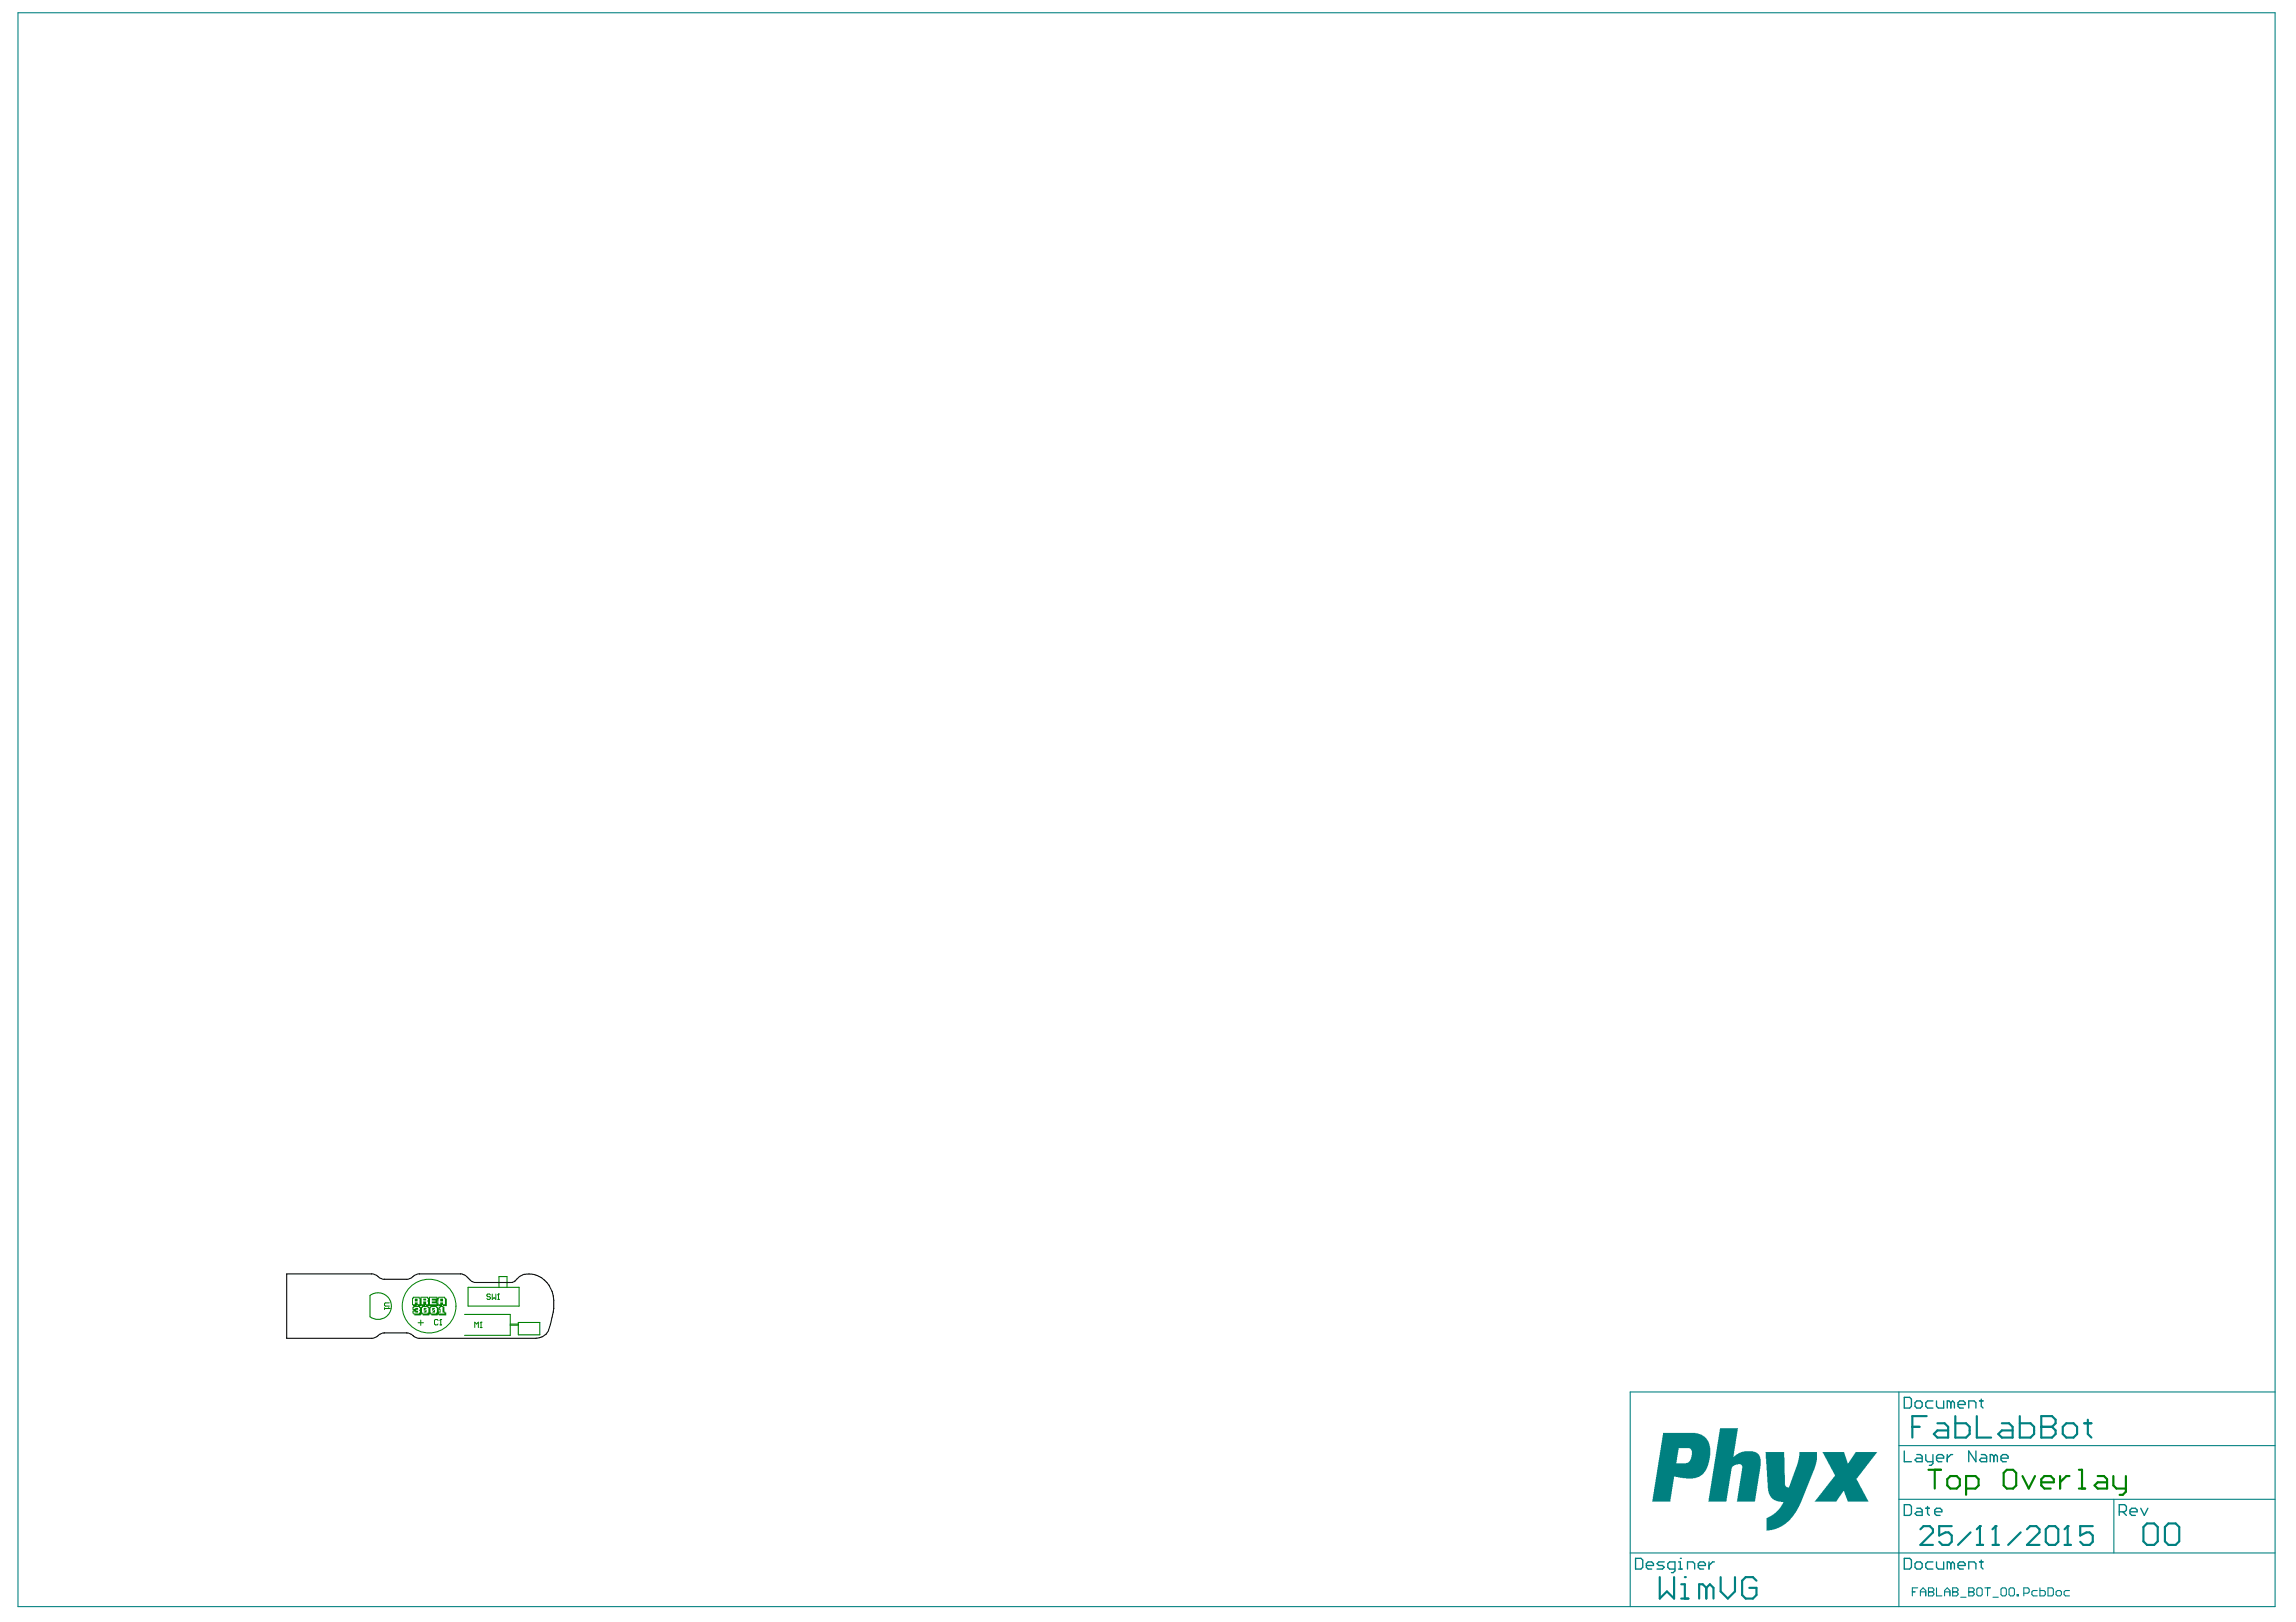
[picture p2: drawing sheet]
<svg xmlns="http://www.w3.org/2000/svg" width="297mm" height="210mm" viewBox="0 0 297 210" stroke-linecap="round" stroke-linejoin="round" font-family="sans-serif">
<g fill="#008080">
<path d="M235.8 187.9h2.8l.4 1.5 .2-.1 .9-1.4h2.8l-2.6 3.3a.38 .38 0 0 0 .1 .5l1.3 2.6h-2.6l-.5-1.3h-.1l-.9 1.3h-2.8l2.2-2.8 .1-.3a.34 .34 0 0 0 .1-.5z"/>
<path d="M228.4 187.9h2.4l.1 4.2 .1 .2 .3 .2h.2l1.1-3.1 .2-1v-.5h2.3v1.1l-.4 1.2-1.9 4.6-.7 1.3-1.1 1.1-.9 .6-.8 .2-.8 .1v-1.2a.45 .45 0 0 1 .4-.6l.8-.5 .5-.5 .5-.9-.6-.1-.6-.2-.4-.3-.3-.5-.1-.7z"/>
<path d="M222.5 184.8h2.4l-.7 3.7 .8-.5 .7-.2 1.3 .1 .4 .2 .3 .4 .1 .3v.9l-.8 4.6h-2.3l.7-4.1a.58 .58 0 0 0-.1-.7h-.7l-.3 .2a.59 .59 0 0 0-.3 .7l-.7 3.9h-2.3z"/>
<path d="M215.1 185.4h4.2l.9 .3 .6 .5 .4 .7 .1 .5-.1 1.3-.2 .9-.3 .7-.3 .4-.5 .4-.9 .2h-.9l-1.5-.2-.5 3.2h-2.4zM217.2 187.4l-.3 2h1.2l.3-.1 .4-.5 .1-.8a.56 .56 0 0 0-.3-.6z"/>
</g>
<g fill="none" stroke="#008080" stroke-width=".14">
<path d="M2.3 1.7h292v206.2h-292zM245.7 180.1v27.8M245.7 194h48.6M245.7 187.1h48.6M273.5 194v7M294.3 180.1h-83.4v27.8M210.9 201h83.4M247.4 206h.4M248.1 205.5h-.7v1M248.4 206h.7M248.4 206.5v-.7l.4-.3 .3 .3v.7M249.5 206h.1"/>
<path d="M249.5 205.5h.5l.2 .2v.1l-.2 .2 .2 .2v.2l-.2 .1h-.5zM249.5 206h.5M250.5 205.5v1h.7M251.6 206h.7M251.6 206.5v-.7l.3-.3 .4 .3v.7M252.6 206h.1M252.6 205.5h.5l.2 .2v.1l-.2 .2 .2 .2v.2l-.2 .1h-.5zM252.6 206h.5M253.7 206.7h.7M254.7 206h.1M254.7 205.5h.5l.2 .2v.1l-.2 .2 .2 .2v.2l-.2 .1h-.5zM254.7 206h.5"/>
<path d="M255.7 205.7l.2-.2h.4l.1 .2v.7l-.1 .1h-.4l-.2-.1zM256.8 205.5h.7M257.1 205.5v1M257.8 206.7h.7M258.9 205.7l.1-.2h.4l.2 .2v.7l-.2 .1h-.4l-.1-.1zM259.9 205.7l.2-.2h.3l.2 .2v.7l-.2 .1h-.3l-.2-.1zM261 206.4h.1v.1h-.1zM261.8 206.2h.5l.2-.2v-.3l-.2-.2h-.5v1M263.6 205.8h-.6l-.1 .2v.4l.1 .1h.6M263.9 205.5v1h.5l.2-.1v-.4l-.2-.2h-.5M265 205.5h.5l.1 .2v.7l-.1 .1h-.5zM266 206l.2-.2h.3l.2 .2v.4l-.2 .1h-.3l-.2-.1z"/>
<path d="M267.7 205.8h-.5l-.2 .2v.4l.2 .1h.5"/>
</g>
<g fill="none" stroke="#008080" stroke-width=".17">
<path d="M246.4 194.7h.7l.2 .3v.9l-.2 .2h-.7zM246.4 180.8h.7l.2 .3v.9l-.2 .2h-.7zM246.4 187.8v1.4h.9M247.8 181.5l.2-.2h.4l.3 .2v.5l-.3 .2h-.4l-.2-.2zM248 195.2h.4l.3 .2v.7h-.7l-.2-.2 .2-.3h.7M248 188.2h.4l.3 .3v.7h-.7l-.2-.3 .2-.2h.7M249.1 195.2h.5M249.1 188.2v.7l.3 .3h.7M249.4 195v.9l.2 .2M250.1 181.3h-.7l-.3 .2v.5l.3 .2h.7M250.1 188.2v1.2l-.3 .2h-.2M250.3 195.6h.9v-.2l-.2-.2h-.5l-.2 .2v.5l.2 .2h.5"/>
<path d="M250.5 188.7h1v-.2l-.3-.3h-.4l-.3 .3v.4l.3 .3h.4M250.5 181.3v.7l.3 .2h.7v-.9M251.9 188.2v1M252.4 181.5l-.2-.2h-.3v.9M252.4 181.5l.2-.2 .2 .2v.7M252.4 181.5v.7M252.6 188.2h-.2l-.5 .5M253.3 181.8h.9v-.3l-.2-.2h-.5l-.2 .2v.5l.2 .2h.5M254.7 182.2v-.9h.7l.2 .2v.7M255.6 187.8v1.4l-.9-1.4v1.4M256.1 181.3h.5M256.3 188.2h.5l.2 .3v.7h-.7l-.2-.3 .2-.2h.7"/>
<path d="M256.3 181.1v.9l.3 .2M257.9 188.5l-.2-.3h-.2v1M257.9 188.5v.7M257.9 188.5l.3-.3 .2 .3v.7M258.9 188.7h.9v-.2l-.2-.3h-.5l-.2 .3v.4l.2 .3h.5M274.2 195.6h.7l.2-.2v-.4l-.2-.3h-.7v1.4M274.6 195.6l.5 .5M275.6 195.6h.9v-.2l-.2-.2h-.5l-.2 .2v.5l.2 .2h.5M277 195.2l.4 .9 .5-.9M211.6 201.7h.7l.2 .2v.9l-.2 .3h-.7zM213 202.6h.9v-.2l-.2-.3h-.5l-.2 .3v.4l.2 .3h.5M215.3 202.1h-.7l-.2 .3 .2 .2h.5l.2 .2-.2 .3h-.7"/>
<path d="M216.7 203.1h-.7l-.2-.3v-.4l.2-.3h.7v1.2l-.2 .2h-.3M217.2 203.1h.4M217.2 202.1h.2v1M217.4 201.7h.1M218.3 203.1v-1h.7l.2 .3v.7M219.7 202.6h.9v-.2l-.2-.3h-.5l-.2 .3v.4l.2 .3h.5M221.1 202.1v1M221.8 202.1h-.2l-.5 .5M246.4 201.7h.7l.2 .2v.9l-.2 .3h-.7zM247.8 202.4l.2-.3h.4l.3 .3v.4l-.3 .3h-.4l-.2-.3zM250.1 202.1h-.7l-.3 .3v.4l.3 .3h.7M250.5 202.1v.7l.3 .3h.7v-1"/>
<path d="M252.4 202.4l-.2-.3h-.3v1M252.4 202.4v.7M252.4 202.4l.2-.3 .2 .3v.7M253.3 202.6h.9v-.2l-.2-.3h-.5l-.2 .3v.4l.2 .3h.5M254.7 203.1v-1h.7l.2 .3v.7M256.1 202.1h.5M256.3 201.9v.9l.3 .3"/>
</g>
<g fill="none" stroke="#008080" stroke-width=".28">
<path d="M247.4 184.6h.9M248.4 197.9l.5-.4h.8l.4 .4v.4l-1.7 1.6h1.7M249.3 183.3h-1.9v2.7M250.6 184.2h1l.4 .4v1.4h-1.4l-.4-.4 .4-.5h1.4M252.5 197.5h-1.6v1.2l.8-.4h.4l.4 .4v.8l-.4 .4h-.8l-.4-.4M253 183.3v2.7h1.4l.4-.4v-1l-.4-.4h-1.4M254.9 198.3l-1.6 1.6M255.7 183.3v2.7h1.9M255.7 199.9h.9M256.1 197.5h.1M256.1 197.5v2.4M256.1 197.5l-.4 .4"/>
<path d="M257.8 199.9h.8M258.2 197.5h.1M258.2 197.5v2.4M258.2 197.5l-.4 .4M259 184.2h.9l.5 .4v1.4h-1.4l-.5-.4 .5-.5h1.4M261.3 183.3v2.7h1.4l.5-.4v-1l-.5-.4h-1.4M261.4 198.3l-1.6 1.6M262.2 197.9l.4-.4h.8l.5 .4v.4l-1.7 1.6h1.7M264.1 184.6h.1M264.1 183.3h1.4l.4 .4v.5l-.4 .4 .4 .5v.5l-.4 .4h-1.4zM264.1 184.6h1.4M264.7 197.9l.4-.4h.8l.4 .4v1.6l-.4 .4h-.8l-.4-.4z"/>
<path d="M266.9 184.6l.4-.4h1l.4 .4v1l-.4 .4h-1l-.4-.4zM267.1 199.9h.8M267.5 197.5h.1M267.5 197.5v2.4M267.5 197.5l-.4 .4M269.6 184.2h1M270.1 183.7v1.9l.5 .4M270.7 197.5h-1.6v1.2l.8-.4h.4l.4 .4v.8l-.4 .4h-.8l-.4-.4M277.3 197.6l.5-.4h.9l.5 .4v1.9l-.5 .4h-.9l-.5-.4zM280.1 197.6l.4-.4h1l.4 .4v1.9l-.4 .4h-1l-.4-.4zM214.7 204.1v2.8l1-1 .9 1v-2.8M217.5 206.9h.9"/>
<path d="M217.5 205h.5v1.9M218 204.1h.1M220.8 205.5l-.5-.5h-.5v1.9M220.8 205.5v1.4M220.8 205.5l.4-.5 .5 .5v1.4M222.6 204.1v1.8l.9 1 1-1v-1.8M227.2 204.6l-.4-.5h-1l-.4 .5v1.8l.4 .5h1l.4-.5v-.9h-.9"/>
</g>
<path d="M47.9 167.6v2.8M60.1 170.1h5.9v2.7h-5.9M60.6 166.6h6.6v2.4h-6.6zM64.6 166.6v-1.4h1v1.4M66 171.3h1.1M66 171.5h1.1M67.1 171.1h2.7v1.6h-2.7z" fill="none" stroke="#008000" stroke-width=".14"/>
<path d="M49.7 169.2v.2M49.7 169.3h.7M50.3 169.2l.1 .1M50.4 169.3h.1M50.4 168.6h-.6l-.1 .1v.2l.1 .1h.6M54.1 171.2h.7M54.4 170.8v.7M56.7 170.9l-.1-.1h-.3l-.1 .1v.4l.1 .2h.3l.1-.2M56.9 171.5h.2M57 170.8h.1M57 170.8v.7M57 170.8l-.1 .1" fill="none" stroke="#008000" stroke-width=".13"/>
<g fill="#008000">
<path d="M54.5 170h.1v.1h-.1zM54.5 169.9h.1v.1h-.1zM54.5 169.7h.1v.2h-.1zM54.5 169.6h.1v.1h-.1zM54.5 169.5h.1v.1h-.1zM54.5 169.4h.1v.1h-.1zM54.5 169.3h.1v.1h-.1zM54.3 170.1h.2v.1h-.2zM54.3 170h.2v.1h-.2zM54.3 169.9h.2v.1h-.2zM54.3 169.7h.2v.2h-.2zM54.3 169.6h.2v.1h-.2zM54.3 169.5h.2v.1h-.2zM54.3 169.4h.2v.1h-.2zM54.3 169.3h.2v.1h-.2zM54.3 169.1h.2v.2h-.2zM54.2 169h.1v.1h-.1zM54.2 170.1h.1v.1h-.1zM54.2 170h.1v.1h-.1zM54.2 169.9h.1v.1h-.1zM54.2 169.5h.1v.1h-.1zM54.2 169.1h.1v.2h-.1zM54.1 169h.1v.1h-.1zM54.1 170.1h.1v.1h-.1zM54.1 170h.1v.1h-.1zM54 169h.1v.1h-.1zM54 170.1h.1v.1h-.1zM54 170h.1v.1h-.1zM54 169.7h.1v.2h-.1zM54 169.6h.1v.1h-.1zM54 169.4h.1v.1h-.1zM54 169.3h.1v.1h-.1zM53.8 169h.2v.1h-.2zM53.8 170.1h.2v.1h-.2zM53.8 170h.2v.1h-.2zM53.8 169.7h.2v.2h-.2zM53.8 169.6h.2v.1h-.2zM53.8 169.4h.2v.1h-.2zM53.8 169.3h.2v.1h-.2zM53.7 169h.1v.1h-.1zM53.7 170.1h.1v.1h-.1zM53.7 170h.1v.1h-.1zM53.7 169.7h.1v.2h-.1zM53.7 169.6h.1v.1h-.1zM53.7 169.5h.1v.1h-.1zM53.7 169.4h.1v.1h-.1zM53.7 169.3h.1v.1h-.1zM53.6 169h.1v.1h-.1zM53.6 170.1h.1v.1h-.1zM53.6 170h.1v.1h-.1zM53.6 169.6h.1v.1h-.1zM53.6 169.5h.1v.1h-.1zM53.6 169.4h.1v.1h-.1zM53.5 169h.1v.1h-.1zM53.5 170h.1v.1h-.1zM53.5 169.9h.1v.1h-.1zM53.5 169.6h.1v.1h-.1zM53.5 169.5h.1v.1h-.1zM53.5 169.4h.1v.1h-.1zM53.5 169.1h.1v.2h-.1zM53.4 169.9h.1v.1h-.1zM53.4 169.7h.1v.2h-.1zM53.4 169.6h.1v.1h-.1zM53.4 169.4h.1v.1h-.1zM53.4 169.3h.1v.1h-.1zM53.4 169.1h.1v.2h-.1z"/>
<path d="M55.5 170h.2v.1h-.2zM55.5 169.9h.2v.1h-.2zM55.5 169.7h.2v.2h-.2zM55.5 169.6h.2v.1h-.2zM55.5 169.5h.2v.1h-.2zM55.5 169.4h.2v.1h-.2zM55.5 169.3h.2v.1h-.2zM55.4 170.1h.1v.1h-.1zM55.4 170h.1v.1h-.1zM55.4 169.9h.1v.1h-.1zM55.4 169.7h.1v.2h-.1zM55.4 169.6h.1v.1h-.1zM55.4 169.5h.1v.1h-.1zM55.4 169.4h.1v.1h-.1zM55.4 169.3h.1v.1h-.1zM55.4 169.1h.1v.2h-.1zM55.3 169h.1v.1h-.1zM55.3 170.1h.1v.1h-.1zM55.3 170h.1v.1h-.1zM55.3 169.9h.1v.1h-.1zM55.3 169.1h.1v.2h-.1zM55.2 169h.1v.1h-.1zM55.2 170.1h.1v.1h-.1zM55.2 170h.1v.1h-.1zM55.1 169h.1v.1h-.1zM55.1 170.1h.1v.1h-.1zM55.1 170h.1v.1h-.1zM55.1 169.7h.1v.2h-.1zM55.1 169.6h.1v.1h-.1zM55.1 169.5h.1v.1h-.1zM55.1 169.3h.1v.1h-.1zM54.9 169h.2v.1h-.2zM54.9 170.1h.2v.1h-.2zM54.9 170h.2v.1h-.2zM54.9 169.7h.2v.2h-.2zM54.9 169.6h.2v.1h-.2zM54.9 169.4h.2v.1h-.2zM54.9 169.3h.2v.1h-.2zM54.8 169h.1v.1h-.1zM54.8 170.1h.1v.1h-.1zM54.8 170h.1v.1h-.1zM54.8 169.7h.1v.2h-.1zM54.8 169.5h.1v.1h-.1zM54.8 169.4h.1v.1h-.1zM54.8 169.3h.1v.1h-.1zM54.7 169h.1v.1h-.1zM54.7 170.1h.1v.1h-.1zM54.7 170h.1v.1h-.1zM54.6 169h.1v.1h-.1zM54.6 170h.1v.1h-.1zM54.6 169.9h.1v.1h-.1zM54.6 169.1h.1v.2h-.1zM54.5 169.9h.1v.1h-.1zM54.5 169.7h.1v.2h-.1zM54.5 169.6h.1v.1h-.1zM54.5 169.5h.1v.1h-.1zM54.5 169.4h.1v.1h-.1zM54.5 169.3h.1v.1h-.1zM54.5 169.1h.1v.2h-.1z"/>
<path d="M56.6 170h.2v.1h-.2zM56.6 169.9h.2v.1h-.2zM56.6 169.7h.2v.2h-.2zM56.6 169.6h.2v.1h-.2zM56.6 169.5h.2v.1h-.2zM56.6 169.4h.2v.1h-.2zM56.6 169.3h.2v.1h-.2zM56.5 170.1h.1v.1h-.1zM56.5 170h.1v.1h-.1zM56.5 169.9h.1v.1h-.1zM56.5 169.7h.1v.2h-.1zM56.5 169.6h.1v.1h-.1zM56.5 169.5h.1v.1h-.1zM56.5 169.4h.1v.1h-.1zM56.5 169.3h.1v.1h-.1zM56.5 169.1h.1v.2h-.1zM56.4 169h.1v.1h-.1zM56.4 170.1h.1v.1h-.1zM56.4 170h.1v.1h-.1zM56.4 169.9h.1v.1h-.1zM56.4 169.1h.1v.2h-.1zM56.3 169h.1v.1h-.1zM56.3 170.1h.1v.1h-.1zM56.3 170h.1v.1h-.1zM56.2 169h.1v.1h-.1zM56.2 170.1h.1v.1h-.1zM56.2 170h.1v.1h-.1zM56.2 169.7h.1v.2h-.1zM56.2 169.6h.1v.1h-.1zM56.2 169.5h.1v.1h-.1zM56.2 169.3h.1v.1h-.1zM56 169h.2v.1h-.2zM56 170.1h.2v.1h-.2zM56 170h.2v.1h-.2zM56 169.7h.2v.2h-.2zM56 169.6h.2v.1h-.2zM56 169.4h.2v.1h-.2zM56 169.3h.2v.1h-.2zM55.9 169h.1v.1h-.1zM55.9 170.1h.1v.1h-.1zM55.9 170h.1v.1h-.1zM55.9 169.7h.1v.2h-.1zM55.9 169.5h.1v.1h-.1zM55.9 169.4h.1v.1h-.1zM55.9 169.3h.1v.1h-.1zM55.8 169h.1v.1h-.1zM55.8 170.1h.1v.1h-.1zM55.8 170h.1v.1h-.1zM55.7 169h.1v.1h-.1zM55.7 170h.1v.1h-.1zM55.7 169.9h.1v.1h-.1zM55.7 169.1h.1v.2h-.1zM55.5 169.9h.2v.1h-.2zM55.5 169.7h.2v.2h-.2zM55.5 169.6h.2v.1h-.2zM55.5 169.5h.2v.1h-.2zM55.5 169.4h.2v.1h-.2zM55.5 169.3h.2v.1h-.2zM55.5 169.1h.2v.2h-.2z"/>
<path d="M57.6 170.1h.1v.1h-.1zM57.6 170h.1v.1h-.1zM57.6 169.9h.1v.1h-.1zM57.5 170.1h.1v.1h-.1zM57.5 170h.1v.1h-.1zM57.5 169.9h.1v.1h-.1zM57.5 169.7h.1v.2h-.1zM57.4 170.1h.1v.1h-.1zM57.4 170h.1v.1h-.1zM57.4 169.7h.1v.2h-.1zM57.4 169.6h.1v.1h-.1zM57.4 169.5h.1v.1h-.1zM57.4 169.4h.1v.1h-.1zM57.4 169.3h.1v.1h-.1zM57.4 169.1h.1v.2h-.1zM57.2 169h.2v.1h-.2zM57.2 170.1h.2v.1h-.2zM57.2 170h.2v.1h-.2zM57.2 169.7h.2v.2h-.2zM57.2 169.6h.2v.1h-.2zM57.2 169.5h.2v.1h-.2zM57.2 169.4h.2v.1h-.2zM57.2 169.3h.2v.1h-.2zM57.2 169.1h.2v.2h-.2zM57.1 169h.1v.1h-.1zM57.1 170.1h.1v.1h-.1zM57.1 170h.1v.1h-.1zM57 169h.1v.1h-.1zM57 170.1h.1v.1h-.1zM57 170h.1v.1h-.1zM56.9 169h.1v.1h-.1zM56.9 170.1h.1v.1h-.1zM56.9 170h.1v.1h-.1zM56.9 169.7h.1v.2h-.1zM56.9 169.6h.1v.1h-.1zM56.9 169.5h.1v.1h-.1zM56.9 169.4h.1v.1h-.1zM56.9 169.1h.1v.2h-.1zM56.8 170.1h.1v.1h-.1zM56.8 170h.1v.1h-.1zM56.8 169.7h.1v.2h-.1zM56.8 169.4h.1v.1h-.1zM56.8 169.3h.1v.1h-.1zM56.8 169.1h.1v.2h-.1zM56.6 170h.2v.1h-.2zM56.6 169.9h.2v.1h-.2zM56.6 169.7h.2v.2h-.2z"/>
</g>
<path d="M61.4 171.8v-.7l.3 .2 .2-.2v.7M62.1 171.8h.3M62.2 171.1h.1M62.2 171.1v.7M62.2 171.1l-.1 .1" fill="none" stroke="#008000" stroke-width=".13"/>
<g fill="#008000">
<path d="M54.4 168.9h.1v.1h-.1zM54.4 168.8h.1v.1h-.1zM54.4 168.7h.1v.1h-.1zM54.4 168.5h.1v.2h-.1zM54.4 168.4h.1v.1h-.1zM54.4 168.3h.1v.1h-.1zM54.4 168.2h.1v.1h-.1zM54.4 168.1h.1v.1h-.1zM54.3 168.9h.1v.1h-.1zM54.3 168.8h.1v.1h-.1zM54.3 168.7h.1v.1h-.1zM54.3 168.5h.1v.2h-.1zM54.3 168.4h.1v.1h-.1zM54.3 168.3h.1v.1h-.1zM54.3 168.2h.1v.1h-.1zM54.3 168.1h.1v.1h-.1zM54.3 167.9h.1v.2h-.1zM54.2 167.8h.1v.1h-.1zM54.2 168.9h.1v.1h-.1zM54.2 168.8h.1v.1h-.1zM54.2 167.9h.1v.2h-.1zM54 167.8h.2v.1h-.2zM54 168.9h.2v.1h-.2zM54 168.8h.2v.1h-.2zM53.9 167.8h.1v.1h-.1zM53.9 168.8h.1v.1h-.1zM53.9 168.7h.1v.1h-.1zM53.9 168.5h.1v.2h-.1zM53.9 168.3h.1v.1h-.1zM53.9 168.2h.1v.1h-.1zM53.9 168.1h.1v.1h-.1zM53.8 167.8h.1v.1h-.1zM53.8 168.9h.1v.1h-.1zM53.8 168.8h.1v.1h-.1zM53.8 168.7h.1v.1h-.1zM53.8 168.5h.1v.2h-.1zM53.8 168.3h.1v.1h-.1zM53.8 168.2h.1v.1h-.1zM53.8 168.1h.1v.1h-.1zM53.7 167.8h.1v.1h-.1zM53.7 168.9h.1v.1h-.1zM53.7 168.8h.1v.1h-.1zM53.7 168.7h.1v.1h-.1zM53.7 168.5h.1v.2h-.1zM53.7 168.3h.1v.1h-.1zM53.7 168.2h.1v.1h-.1zM53.7 168.1h.1v.1h-.1zM53.5 167.8h.2v.1h-.2zM53.5 168.9h.2v.1h-.2zM53.5 168.8h.2v.1h-.2zM53.4 167.8h.1v.1h-.1zM53.4 168.9h.1v.1h-.1zM53.4 168.8h.1v.1h-.1zM53.4 167.9h.1v.2h-.1zM53.3 168.8h.1v.1h-.1zM53.3 168.7h.1v.1h-.1zM53.3 168.5h.1v.2h-.1zM53.3 168.4h.1v.1h-.1zM53.3 168.3h.1v.1h-.1zM53.3 168.2h.1v.1h-.1zM53.3 168.1h.1v.1h-.1zM53.3 167.9h.1v.2h-.1z"/>
<path d="M55.5 168.9h.1v.1h-.1zM55.5 168.8h.1v.1h-.1zM55.5 168.7h.1v.1h-.1zM55.5 168.5h.1v.2h-.1zM55.5 168.4h.1v.1h-.1zM55.5 168.3h.1v.1h-.1zM55.5 168.2h.1v.1h-.1zM55.5 168.1h.1v.1h-.1zM55.4 168.9h.1v.1h-.1zM55.4 168.8h.1v.1h-.1zM55.4 168.7h.1v.1h-.1zM55.4 168.5h.1v.2h-.1zM55.4 168.4h.1v.1h-.1zM55.4 168.3h.1v.1h-.1zM55.4 168.2h.1v.1h-.1zM55.4 168.1h.1v.1h-.1zM55.4 167.9h.1v.2h-.1zM55.3 167.8h.1v.1h-.1zM55.3 168.9h.1v.1h-.1zM55.3 168.8h.1v.1h-.1zM55.3 168.3h.1v.1h-.1zM55.3 167.9h.1v.2h-.1zM55.1 167.8h.2v.1h-.2zM55.1 168.9h.2v.1h-.2zM55.1 168.8h.2v.1h-.2zM55 167.8h.1v.1h-.1zM55 168.8h.1v.1h-.1zM55 168.7h.1v.1h-.1zM55 168.5h.1v.2h-.1zM55 168.4h.1v.1h-.1zM55 168.2h.1v.1h-.1zM55 168.1h.1v.1h-.1zM54.9 167.8h.1v.1h-.1zM54.9 168.9h.1v.1h-.1zM54.9 168.8h.1v.1h-.1zM54.9 168.7h.1v.1h-.1zM54.9 168.5h.1v.2h-.1zM54.9 168.4h.1v.1h-.1zM54.9 168.2h.1v.1h-.1zM54.9 168.1h.1v.1h-.1zM54.8 167.8h.1v.1h-.1zM54.8 168.9h.1v.1h-.1zM54.8 168.8h.1v.1h-.1zM54.8 168.7h.1v.1h-.1zM54.8 168.5h.1v.2h-.1zM54.8 168.4h.1v.1h-.1zM54.8 168.2h.1v.1h-.1zM54.8 168.1h.1v.1h-.1zM54.6 167.8h.2v.1h-.2zM54.6 168.9h.2v.1h-.2zM54.6 168.8h.2v.1h-.2zM54.5 167.8h.1v.1h-.1zM54.5 168.9h.1v.1h-.1zM54.5 168.8h.1v.1h-.1zM54.4 167.8h.1v.1h-.1zM54.4 168.8h.1v.1h-.1zM54.4 168.7h.1v.1h-.1zM54.4 168.5h.1v.2h-.1zM54.4 168.4h.1v.1h-.1zM54.4 168.3h.1v.1h-.1zM54.4 168.2h.1v.1h-.1zM54.4 168.1h.1v.1h-.1zM54.4 167.9h.1v.2h-.1z"/>
<path d="M56.6 168.9h.1v.1h-.1zM56.6 168.8h.1v.1h-.1zM56.6 168.7h.1v.1h-.1zM56.6 168.2h.1v.1h-.1zM56.6 168.1h.1v.1h-.1zM56.6 167.9h.1v.2h-.1zM56.5 167.8h.1v.1h-.1zM56.5 168.9h.1v.1h-.1zM56.5 168.8h.1v.1h-.1zM56.5 168.7h.1v.1h-.1zM56.5 168.5h.1v.2h-.1zM56.5 168.4h.1v.1h-.1zM56.5 168.3h.1v.1h-.1zM56.5 168.2h.1v.1h-.1zM56.5 168.1h.1v.1h-.1zM56.5 167.9h.1v.2h-.1zM56.3 167.8h.2v.1h-.2zM56.3 168.9h.2v.1h-.2zM56.3 168.8h.2v.1h-.2zM56.3 168.5h.2v.2h-.2zM56.3 168.4h.2v.1h-.2zM56.3 168.3h.2v.1h-.2zM56.3 168.2h.2v.1h-.2zM56.3 168.1h.2v.1h-.2zM56.2 167.8h.1v.1h-.1zM56.2 168.9h.1v.1h-.1zM56.2 168.8h.1v.1h-.1zM56.2 168.5h.1v.2h-.1zM56.2 168.4h.1v.1h-.1zM56.2 168.2h.1v.1h-.1zM56.2 168.1h.1v.1h-.1zM56.1 167.8h.1v.1h-.1zM56.1 168.9h.1v.1h-.1zM56.1 168.8h.1v.1h-.1zM56.1 168.5h.1v.2h-.1zM56.1 168.4h.1v.1h-.1zM56.1 168.2h.1v.1h-.1zM56.1 168.1h.1v.1h-.1zM56 167.8h.1v.1h-.1zM56 168.9h.1v.1h-.1zM56 168.8h.1v.1h-.1zM56 168.5h.1v.2h-.1zM56 168.4h.1v.1h-.1zM56 168.2h.1v.1h-.1zM56 168.1h.1v.1h-.1zM55.9 167.8h.1v.1h-.1zM55.9 168.9h.1v.1h-.1zM55.9 168.8h.1v.1h-.1zM55.9 168.5h.1v.2h-.1zM55.9 168.4h.1v.1h-.1zM55.9 168.2h.1v.1h-.1zM55.9 168.1h.1v.1h-.1zM55.7 167.8h.2v.1h-.2zM55.7 168.9h.2v.1h-.2zM55.7 168.8h.2v.1h-.2zM55.6 167.8h.1v.1h-.1zM55.6 168.9h.1v.1h-.1zM55.6 168.8h.1v.1h-.1zM55.5 167.8h.1v.1h-.1zM55.5 168.8h.1v.1h-.1zM55.5 168.7h.1v.1h-.1zM55.5 168.5h.1v.2h-.1zM55.5 168.4h.1v.1h-.1zM55.5 168.3h.1v.1h-.1zM55.5 168.2h.1v.1h-.1zM55.5 168.1h.1v.1h-.1zM55.5 167.9h.1v.2h-.1z"/>
<path d="M57.7 168.9h.1v.1h-.1zM57.7 168.8h.1v.1h-.1zM57.7 168.7h.1v.1h-.1zM57.7 168.5h.1v.2h-.1zM57.7 168.4h.1v.1h-.1zM57.7 168.3h.1v.1h-.1zM57.7 168.2h.1v.1h-.1zM57.7 168.1h.1v.1h-.1zM57.6 168.9h.1v.1h-.1zM57.6 168.8h.1v.1h-.1zM57.6 168.7h.1v.1h-.1zM57.6 168.5h.1v.2h-.1zM57.6 168.4h.1v.1h-.1zM57.6 168.3h.1v.1h-.1zM57.6 168.2h.1v.1h-.1zM57.6 168.1h.1v.1h-.1zM57.6 167.9h.1v.2h-.1zM57.4 167.8h.2v.1h-.2zM57.4 168.9h.2v.1h-.2zM57.4 168.8h.2v.1h-.2zM57.4 167.9h.2v.2h-.2zM57.3 167.8h.1v.1h-.1zM57.3 168.9h.1v.1h-.1zM57.3 168.8h.1v.1h-.1zM57.2 167.8h.1v.1h-.1zM57.2 168.8h.1v.1h-.1zM57.2 168.7h.1v.1h-.1zM57.2 168.5h.1v.2h-.1zM57.2 168.3h.1v.1h-.1zM57.2 168.2h.1v.1h-.1zM57.2 168.1h.1v.1h-.1zM57.1 167.8h.1v.1h-.1zM57.1 168.9h.1v.1h-.1zM57.1 168.8h.1v.1h-.1zM57.1 168.7h.1v.1h-.1zM57.1 168.5h.1v.2h-.1zM57.1 168.3h.1v.1h-.1zM57.1 168.2h.1v.1h-.1zM57.1 168.1h.1v.1h-.1zM57 167.8h.1v.1h-.1zM57 168.9h.1v.1h-.1zM57 168.8h.1v.1h-.1zM57 168.7h.1v.1h-.1zM57 168.5h.1v.2h-.1zM57 168.3h.1v.1h-.1zM57 168.2h.1v.1h-.1zM57 168.1h.1v.1h-.1zM56.8 167.8h.2v.1h-.2zM56.8 168.9h.2v.1h-.2zM56.8 168.8h.2v.1h-.2zM56.7 167.8h.1v.1h-.1zM56.7 168.9h.1v.1h-.1zM56.7 168.8h.1v.1h-.1zM56.7 167.9h.1v.2h-.1zM56.6 168.8h.1v.1h-.1zM56.6 168.7h.1v.1h-.1zM56.6 168.5h.1v.2h-.1zM56.6 168.4h.1v.1h-.1zM56.6 168.3h.1v.1h-.1zM56.6 168.2h.1v.1h-.1zM56.6 168.1h.1v.1h-.1zM56.6 167.9h.1v.2h-.1z"/>
</g>
<g fill="none" stroke="#008000" stroke-width=".13">
<path d="M63.5 167.6l-.2-.1h-.2l-.1 .1 .1 .2h.2l.2 .1-.2 .3h-.2l-.1-.2M63.7 167.5v.7l.2-.3 .2 .3v-.7M64.4 168.2h.2M64.5 167.5h.1M64.5 167.5v.7M64.5 167.5l-.1 .1"/>
<circle cx="55.5" cy="169" r="3.5"/>
</g>
<g fill="none" stroke="#008000" stroke-width=".28">
<path d="M249.5 190.2h1.6M250.3 190.2v2.4M251.9 191.4l.4-.4h.8l.4 .4v.8l-.4 .4h-.8l-.4-.4zM254.4 192.6h1.2l.4-.4v-.8l-.4-.4h-1.2v2.4M259.2 190.6l.4-.4h.8l.4 .4v1.6l-.4 .4h-.8l-.4-.4zM261.7 191l.8 1.6 .8-1.6M264.1 191.8h1.6v-.4l-.4-.4h-.8l-.4 .4v.8l.4 .4h.8M266.5 191v1.6M267.7 191h-.4l-.8 .8M269 190.2h.4v2.4M269 192.6h.8M271.4 191h.8l.4 .4v1.2h-1.2l-.4-.4 .4-.4h1.2"/>
<path d="M273.4 191v1.2l.4 .4h1.2M275 191v2l-.4 .4h-.4"/>
</g>
<path d="M47.9 167.6a1.73 1.73 0 0 1 2.3 .3 1.73 1.73 0 0 1 0 2.3 1.73 1.73 0 0 1-2.3 .2" fill="none" stroke="#008000" stroke-width=".14"/>
<path d="M37.1 164.9h11a1.58 1.58 0 0 1 1.1 .5l.5 .2h2.9a1.58 1.58 0 0 0 1.1-.6l.6-.1h5.2a1.68 1.68 0 0 1 1.4 .8l.6 .3h4.6a1.36 1.36 0 0 0 1.1-.8 2.8 2.8 0 0 1 3.5 .8 4.5 4.5 0 0 1 .9 3.8l-.4 1.5a1.9 1.9 0 0 1-1.9 1.9h-15a1.58 1.58 0 0 1-1.1-.5l-.6-.2h-2.9a1.58 1.58 0 0 0-1 .5l-.6 .2h-11z" fill="none" stroke="#000" stroke-width=".14"/>
</svg>
